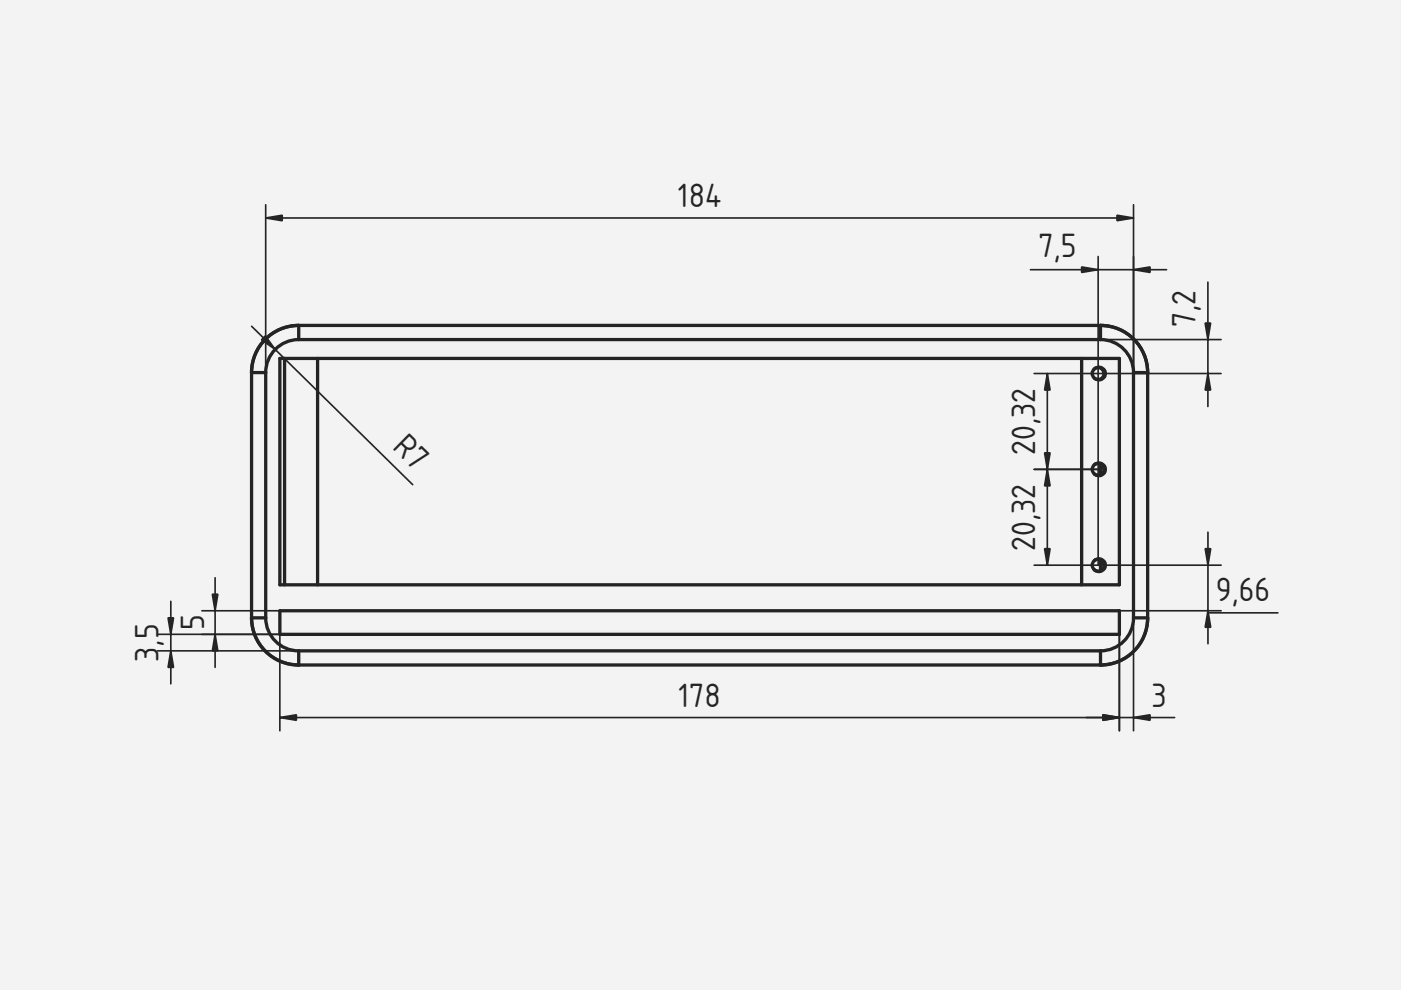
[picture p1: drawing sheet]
<svg xmlns="http://www.w3.org/2000/svg" width="297mm" height="210mm" viewBox="0 0 297 210" stroke-linecap="round" stroke-linejoin="round" font-family="sans-serif">
<defs><g id="words">
<g font-size="6.7" fill="#212529">
<text x="143.7" y="43.9">184</text>
<text x="220.2" y="54.6">7,5</text>
<text x="253.5" y="69.4" transform="rotate(-90 253.5 69.4)">7,2</text>
<text x="83" y="95" transform="rotate(45 83 95)">R7</text>
<text x="219.5" y="96.4" transform="rotate(-90 219.5 96.4)">20,32</text>
<text x="219.5" y="116.8" transform="rotate(-90 219.5 116.8)">20,32</text>
<text x="257.7" y="127.3">9,66</text>
<text x="33.6" y="137.1" transform="rotate(-90 33.6 137.1)">,5</text>
<text x="43.3" y="133.7" transform="rotate(-90 43.3 133.7)">5</text>
<text x="33.6" y="140.3" transform="rotate(-90 33.6 140.3)">3</text>
<text x="143.9" y="149.8">178</text>
<text x="244.2" y="149.8">3</text>
</g>
</g></defs>
<path d="M0 0h297v210h-297z" fill-rule="evenodd" fill="#f1f3f5"/>
<path d="M0 0h297v210h-297zM0 0v210h297v-210z" fill="#000"/>
<g fill="#f1f3f5">
<path d="M55.9 72.4a10 10 0 0 1 7.4-3.4h170a10 10 0 0 1 10 10v52a10 10 0 0 1-10 10h-170a10 10 0 0 1-10-10v-52a10 10 0 0 1 2.6-6.6z" fill-rule="evenodd"/>
<path d="M58.7 73.7a7 7 0 0 1 4.6-1.7h170a7 7 0 0 1 7 7v52a7 7 0 0 1-7 7h-170a7 7 0 0 1-7-7v-52a7 7 0 0 1 2.4-5.3z" fill-rule="evenodd"/>
<path d="M59.3 76h178v48h-178z" fill-rule="evenodd"/>
<path d="M67.3 76h162v48h-162z" fill-rule="evenodd"/>
<path d="M59.3 129.5h178v5h-178z" fill-rule="evenodd"/>
<path d="M63.3 138h170v3h-170z" fill-rule="evenodd"/>
<path d="M63.3 69h170v3h-170z" fill-rule="evenodd"/>
<path d="M229.3 76h8v48h-8z" fill-rule="evenodd"/>
<path d="M60.3 76h7v48h-7z" fill-rule="evenodd"/>
<path d="M240.3 79h3v52h-3z" fill-rule="evenodd"/>
<path d="M53.3 79h3v52h-3z" fill-rule="evenodd"/>
<path d="M59.3 76h1v48h-1z" fill-rule="evenodd"/>
<path d="M233.3 138a7 7 0 0 0 7-7h3a10 10 0 0 1-10 10z" fill-rule="evenodd"/>
<path d="M55.9 72.4a10 10 0 0 1 7.4-3.4v3a7 7 0 0 0-7 7h-3a10 10 0 0 1 2.6-6.6z" fill-rule="evenodd"/>
<path d="M233.3 69a10 10 0 0 1 10 10h-3a7 7 0 0 0-7-7z" fill-rule="evenodd"/>
<path d="M53.3 131h3a7 7 0 0 0 7 7v3a10 10 0 0 1-10-10z" fill-rule="evenodd"/>
<path d="M231.9 119a1.26 1.26 0 0 1 1.4-.3v2.3a1.26 1.26 0 0 1-1.5-.4 1.26 1.26 0 0 1 .1-1.6z" fill-rule="evenodd"/>
<path d="M231.9 98.7a1.26 1.26 0 0 1 1.4-.3v2.3a1.26 1.26 0 0 1-1.5-.4 1.26 1.26 0 0 1 .1-1.6z" fill-rule="evenodd"/>
<path d="M233.3 98.4l.2 .1a1.26 1.26 0 0 1-.2 2.2z" fill-rule="evenodd"/>
<path d="M233.3 118.7l.2 .1a1.26 1.26 0 0 1-.2 2.2z" fill-rule="evenodd"/>
<path d="M232.1 80.2a1.26 1.26 0 0 0 1.3 .1 1.26 1.26 0 0 0 .7-1.1h.2a1.36 1.36 0 0 1-.8 1.2 1.36 1.36 0 0 1-1.4-.2z" fill-rule="evenodd"/>
<path d="M232.1 120.8a1.26 1.26 0 0 0 1.3 .2 1.26 1.26 0 0 0 .7-1.2h.2a1.36 1.36 0 0 1-.8 1.3 1.36 1.36 0 0 1-1.4-.3z" fill-rule="evenodd"/>
<path d="M232.1 100.5a1.26 1.26 0 0 0 1.3 .1 1.26 1.26 0 0 0 .7-1.1h.2a1.36 1.36 0 0 1-.8 1.3 1.36 1.36 0 0 1-1.4-.3z" fill-rule="evenodd"/>
<path d="M232.1 78.2a1.36 1.36 0 0 1 1.4-.2 1.36 1.36 0 0 1 .8 1.2h-.2a1.26 1.26 0 0 0-.7-1.1 1.26 1.26 0 0 0-1.3 .1z" fill-rule="evenodd"/>
<path d="M232.1 98.5a1.36 1.36 0 0 1 1.4-.2 1.36 1.36 0 0 1 .8 1.2h-.2a1.26 1.26 0 0 0-.7-1.1 1.26 1.26 0 0 0-1.3 .1z" fill-rule="evenodd"/>
<path d="M232.1 118.8a1.36 1.36 0 0 1 1.4-.2 1.36 1.36 0 0 1 .8 1.2h-.2a1.26 1.26 0 0 0-.7-1.1 1.26 1.26 0 0 0-1.3 .1z" fill-rule="evenodd"/>
<circle cx="233" cy="79.2" r="1.35"/>
<circle cx="233" cy="119.8" r="1.35"/>
<circle cx="233" cy="99.5" r="1.35"/>
<circle cx="232.8" cy="79.2" r="1.26"/>
</g>
<g fill="none" stroke="#212529" stroke-width=".7">
<path d="M53.3 79v52M53.3 79h3M56.3 79v52M59.3 76h178v48h-178zM60.3 76v48M63.3 72a7 7 0 0 0-7 7M63.3 69a10 10 0 0 0-10 10M63.3 69h170M63.3 72h170M63.3 69v3M67.3 76v48M229.3 76v48"/>
<path d="M232.1 78.2a1.26 1.26 0 0 0 0 2M232.1 78.2a1.36 1.36 0 0 1 1.4-.2 1.36 1.36 0 0 1 .8 1.2M232.1 78.2a1.26 1.26 0 0 1 1.3-.1 1.26 1.26 0 0 1 .7 1.1M233.3 72a7 7 0 0 1 7 7M233.3 69a10 10 0 0 1 10 10M233.3 69v3M233.5 78.2h.1M233.5 78.2l.4 .4 .2 .6M234.1 79.2a1.26 1.26 0 0 1-.7 1.1 1.26 1.26 0 0 1-1.3-.1M234.1 79.2h.2M234.3 79.2a1.36 1.36 0 0 1-.8 1.2 1.36 1.36 0 0 1-1.4-.2M240.3 79v52"/>
<path d="M240.3 79h3M243.3 79v52M232.1 98.5a1.26 1.26 0 0 0 0 2M232.1 98.5a1.36 1.36 0 0 1 1.4-.2 1.36 1.36 0 0 1 .8 1.2M232.1 98.5a1.26 1.26 0 0 1 1.3-.1 1.26 1.26 0 0 1 .7 1.1M233.3 98.4v2.3M233.5 98.5h.1M233.5 98.5l.4 .4 .2 .6M234.1 99.5a1.26 1.26 0 0 1-.7 1.1 1.26 1.26 0 0 1-1.3-.1M234.1 99.5h.2M234.3 99.5a1.36 1.36 0 0 1-.8 1.3 1.36 1.36 0 0 1-1.4-.3M232.1 118.8a1.26 1.26 0 0 0 0 2"/>
<path d="M232.1 118.8a1.26 1.26 0 0 1 1.3-.1 1.26 1.26 0 0 1 .7 1.1M232.1 118.8a1.36 1.36 0 0 1 1.4-.2 1.36 1.36 0 0 1 .8 1.2M233.3 118.7v2.3M233.5 118.8h.1M233.5 118.8l.4 .4 .2 .6M234.1 119.8a1.26 1.26 0 0 1-.7 1.2 1.26 1.26 0 0 1-1.3-.2M234.1 119.8h.2M234.3 119.8a1.36 1.36 0 0 1-.8 1.3 1.36 1.36 0 0 1-1.4-.3M53.3 131a10 10 0 0 0 10 10M53.3 131h3M56.3 131a7 7 0 0 0 7 7M59.3 129.5h178v5h-178z"/>
<path d="M63.3 138h170M63.3 138v3M233.3 138v3M240.3 131a7 7 0 0 1-7 7M240.3 131h3M243.3 131a10 10 0 0 1-10 10M63.3 141h170"/>
</g>
<g fill="none" stroke="#212529" stroke-width=".35">
<path d="M56.3 46.2h184M56.3 43.4v35.6M218.5 57.2h28.8M232.8 54.4v65.4M240.3 43.4v76.4M256.1 59.8v26.4M53.4 69.2l34.1 33.6M219.3 79.2h39.6M222.1 79.2v40.6M232.8 72h26.1M219.3 99.5h13.5M219.3 119.8h39.6"/>
<path d="M256.1 112.8v23.7M33.4 134.5h203.9M33.4 138h29.9M36.2 127.5v17.5M42.8 129.5h216.1M45.6 122.5v19M59.3 134.5v20.4M237.3 131v23.9M240.3 131v23.9M256.1 129.9h14.8M59.3 152.1h189.7"/>
</g>
<g fill="#212529" stroke="#212529" stroke-width=".35">
<path d="M35.6 131h1.2l-.6 3.5z"/>
<path d="M36.2 138l.6 3.5h-1.2z"/>
<path d="M45 126h1.2l-.6 3.5z"/>
<path d="M45.6 134.5l.6 3.5h-1.2z"/>
<path d="M233.8 151.6l3.5 .5-3.5 .6z"/>
<path d="M240.3 152.1l3.5-.5v1.1z"/>
<path d="M59.3 152.1l3.5-.5v1.1z"/>
<path d="M236.8 45.6l3.5 .6-3.5 .6z"/>
<path d="M56.3 46.2l3.5-.6v1.2z"/>
<path d="M222.1 99.5l.5 3.5h-1.1z"/>
<path d="M221.5 116.3h1.1l-.5 3.5z"/>
<path d="M221.5 96h1.1l-.5 3.5z"/>
<path d="M222.1 79.2l.5 3.5h-1.1z"/>
<path d="M256.1 79.2l.6 3.5h-1.2z"/>
<path d="M255.5 68.5h1.2l-.6 3.5z"/>
<path d="M255.5 116.3h1.2l-.6 3.5z"/>
<path d="M256.1 129.5l.6 3.5h-1.2z"/>
<path d="M229.3 56.6l3.5 .6-3.5 .6z"/>
<path d="M240.3 57.2l3.5-.6v1.2z"/>
<path d="M56.3 71.2l2 2.9-2.9-2z"/>
</g>
<use href="#words"/>
</svg>
